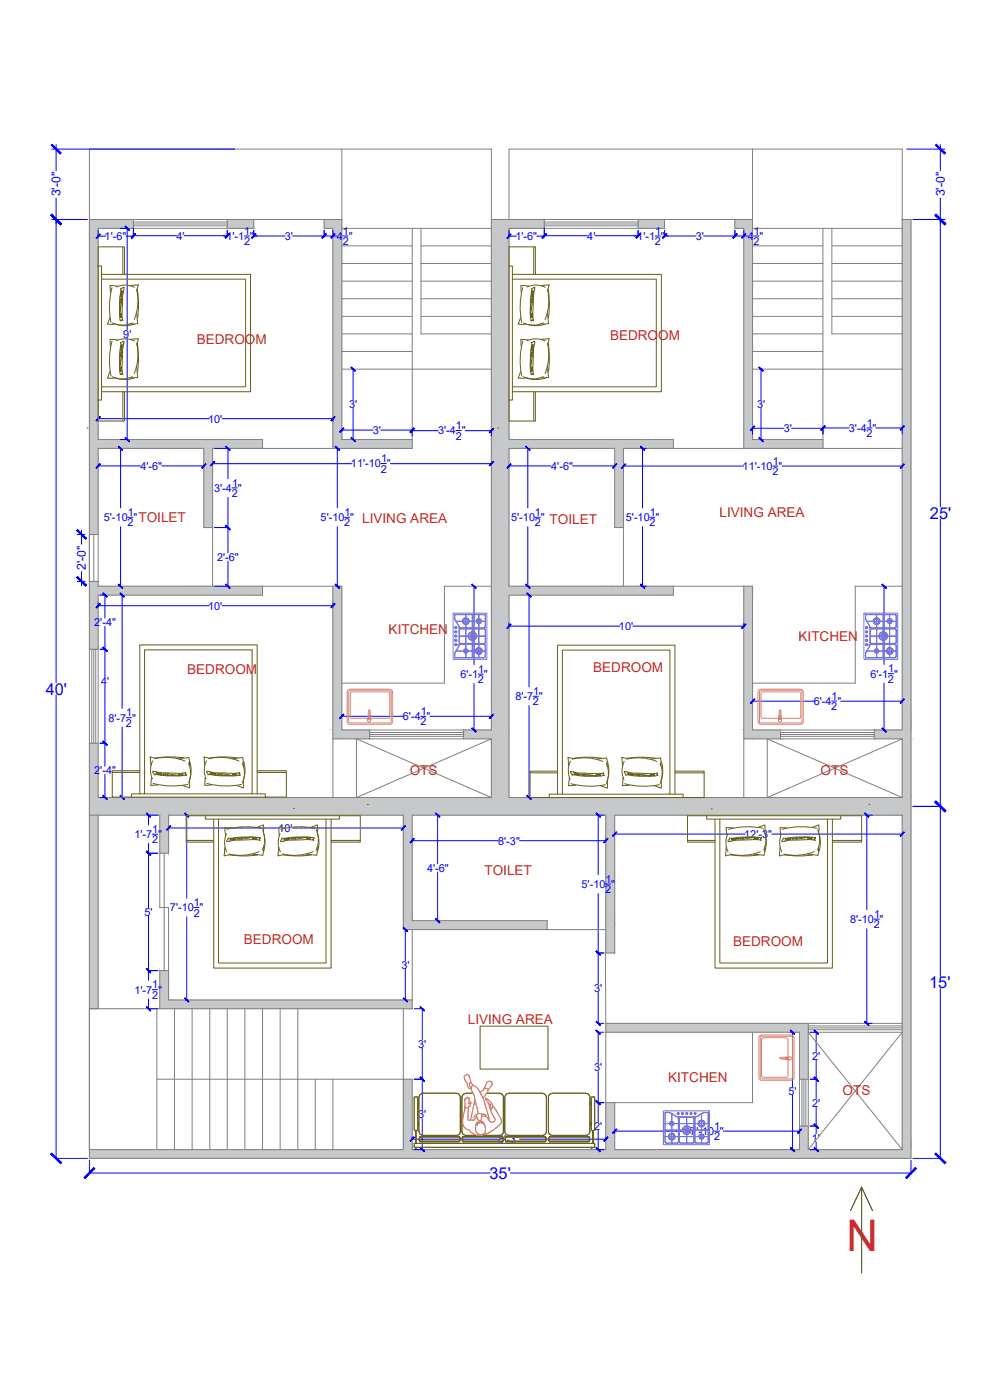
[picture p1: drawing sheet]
<svg xmlns="http://www.w3.org/2000/svg" width="297mm" height="420mm" viewBox="0 0 297 420" stroke-linecap="round" stroke-linejoin="round" font-family="sans-serif">
<defs><g id="words">
<text font-size="13.1" fill="#cd2027" x="254" y="375.4">N</text>
<g font-size="4.9" fill="#00f">
<text x="279" y="155.7">25'</text>
<text x="13.7" y="208.5">40'</text>
<text x="278.8" y="296.5">15'</text>
<text x="146.9" y="353.8">35'</text>
</g>
<g font-size="4.1" fill="#cd2027">
<text x="59" y="103.1">BEDROOM</text>
<text x="183" y="102.2">BEDROOM</text>
<text x="215.9" y="155">LIVING AREA</text>
<text x="41.6" y="156.8">TOILET</text>
<text x="108.7" y="157">LIVING AREA</text>
<text x="164.9" y="157.4">TOILET</text>
<text x="116.6" y="190.3">KITCHEN</text>
<text x="239.6" y="192.4">KITCHEN</text>
<text x="56.2" y="202.3">BEDROOM</text>
<text x="178" y="201.7">BEDROOM</text>
<text x="122.9" y="232.5">OTS</text>
<text x="246.2" y="232.5">OTS</text>
<text x="145.4" y="262.6">TOILET</text>
<text x="73.2" y="283.3">BEDROOM</text>
<text x="219.9" y="283.8">BEDROOM</text>
<text x="140.4" y="307.4">LIVING AREA</text>
<text x="200.5" y="324.8">KITCHEN</text>
<text x="252.8" y="328.8">OTS</text>
</g>
<g font-size="3.7" fill="#00f">
<text x="18.1" y="59" transform="rotate(-90 18.1 59)">3'-0&quot;</text>
<text x="283.4" y="59" transform="rotate(-90 283.4 59)">3'-0&quot;</text>
<text x="25.8" y="171.1" transform="rotate(-90 25.8 171.1)">2'-0&quot;</text>
</g>
<g font-size="3.3" fill="#00f">
<text x="52.9" y="71.9">4'</text>
<text x="67.9" y="72">1'-1 &quot;</text>
<text x="73.3" y="70.4">1</text>
<text x="85.5" y="72">3'</text>
<text x="101.1" y="72">4</text>
<text x="102.9" y="70.4">1</text>
<text x="104.6" y="72">&quot;</text>
<text x="176.2" y="71.9">4'</text>
<text x="191.2" y="72">1'-1 &quot;</text>
<text x="196.5" y="70.4">1</text>
<text x="208.7" y="72">3'</text>
<text x="224.4" y="72">4</text>
<text x="226.2" y="70.4">1</text>
<text x="227.9" y="72">&quot;</text>
<text x="31.4" y="72.1">1'-6&quot;</text>
<text x="73.2" y="73.6">2</text>
<text x="102.8" y="73.6">2</text>
<text x="154.6" y="72.1">1'-6&quot;</text>
<text x="196.5" y="73.6">2</text>
<text x="226.1" y="73.6">2</text>
<text x="37" y="101.4">9'</text>
<text x="104.8" y="122.5">3'</text>
<text x="227.1" y="122.5">3'</text>
<text x="62.4" y="126.8">10'</text>
<text x="111.9" y="130.2">3'</text>
<text x="131.4" y="130.4">3'-4 &quot;</text>
<text x="136.7" y="132">2</text>
<text x="136.8" y="128.8">1</text>
<text x="235.1" y="129.7">3'</text>
<text x="254.7" y="129.6">3'-4 &quot;</text>
<text x="260" y="131.2">2</text>
<text x="260.1" y="128">1</text>
<text x="42.1" y="141">4'-6&quot;</text>
<text x="105.3" y="140.3">11'-10 &quot;</text>
<text x="114.2" y="141.9">2</text>
<text x="114.3" y="138.7">1</text>
<text x="165.4" y="141">4'-6&quot;</text>
<text x="222.8" y="141.1">11'-10 &quot;</text>
<text x="231.8" y="142.6">2</text>
<text x="231.8" y="139.5">1</text>
<text x="64.2" y="147.6">3'-4 &quot;</text>
<text x="69.5" y="149.2">2</text>
<text x="69.6" y="146.1">1</text>
<text x="38.3" y="154.9">1</text>
<text x="103.4" y="154.9">1</text>
<text x="160.5" y="154.9">1</text>
<text x="194.9" y="154.9">1</text>
<text x="31.1" y="156.4">5'-10 &quot;</text>
<text x="38.3" y="158">2</text>
<text x="96.2" y="156.4">5'-10 &quot;</text>
<text x="103.3" y="158">2</text>
<text x="153.4" y="156.4">5'-10 &quot;</text>
<text x="160.4" y="158">2</text>
<text x="187.8" y="156.4">5'-10 &quot;</text>
<text x="194.8" y="158">2</text>
<text x="65.1" y="168.3">2'-6&quot;</text>
<text x="62.4" y="182.9">10'</text>
<text x="28.3" y="187.9">2'-4&quot;</text>
<text x="185.7" y="189.1">10'</text>
<text x="138.1" y="203.5">6'-1 &quot;</text>
<text x="143.5" y="201.9">1</text>
<text x="261.1" y="203.4">6'-1 &quot;</text>
<text x="266.5" y="201.8">1</text>
<text x="30.3" y="205.6">4'</text>
<text x="143.4" y="205">2</text>
<text x="160" y="208.5">1</text>
<text x="266.4" y="204.9">2</text>
<text x="37.9" y="215">1</text>
<text x="126.2" y="214.6">1</text>
<text x="154.6" y="210.1">8'-7 &quot;</text>
<text x="159.9" y="211.7">2</text>
<text x="244.2" y="211.6">6'-4 &quot;</text>
<text x="249.4" y="213.1">2</text>
<text x="249.5" y="210">1</text>
<text x="32.5" y="216.6">8'-7 &quot;</text>
<text x="37.8" y="218.1">2</text>
<text x="120.9" y="216.2">6'-4 &quot;</text>
<text x="126.1" y="217.7">2</text>
<text x="28.3" y="232.4">2'-4&quot;</text>
<text x="40.3" y="251.5">1'-7 &quot;</text>
<text x="45.7" y="250">1</text>
<text x="83.6" y="249.6">10'</text>
<text x="223.3" y="251.5">12'-3&quot;</text>
<text x="45.6" y="253.1">2</text>
<text x="149.5" y="253.4">8'-3&quot;</text>
<text x="128.1" y="261.6">4'-6&quot;</text>
<text x="174.5" y="266.5">5'-10</text>
<text x="181.6" y="268.1">2</text>
<text x="181.6" y="264.9">1</text>
<text x="183.4" y="266.5">&quot;</text>
<text x="43.3" y="274.8">5'</text>
<text x="51" y="273.5">7'-10 &quot;</text>
<text x="58.1" y="275.1">2</text>
<text x="58.2" y="271.9">1</text>
<text x="262.2" y="275.5">1</text>
<text x="255" y="277">8'-10 &quot;</text>
<text x="262.2" y="278.6">2</text>
<text x="120.4" y="290.7">3'</text>
<text x="40.3" y="298.2">1'-7 &quot;</text>
<text x="45.6" y="299.8">2</text>
<text x="45.7" y="296.6">1</text>
<text x="178.3" y="297.7">3'</text>
<text x="125.5" y="314.5">3'</text>
<text x="178.3" y="321.5">3'</text>
<text x="243.7" y="318">2'</text>
<text x="236.6" y="328.5">5'</text>
<text x="125.5" y="335.6">3'</text>
<text x="243.7" y="332.1">2'</text>
<text x="178.3" y="339.1">2'</text>
<text x="207.1" y="340.6">7'-10 &quot;</text>
<text x="214.3" y="339">1</text>
<text x="149.5" y="343">8'-3&quot;</text>
<text x="214.2" y="342.2">2</text>
<text x="243.6" y="342.6">1'</text>
</g>
</g></defs>
<!-- layer: HACTH -->
<g fill="#c7c8ca" stroke="#c7c8ca" stroke-width=".3">
<path d="M270.7 65.9l2.6 2.6v-2.6zM270.7 65.9l2.6 2.6h-2.6z"/>
<path d="M220.5 65.9l5.3 2.6v-2.6zM220.5 65.9l5.3 2.6h-5.3z"/>
<path d="M191.5 65.9l7.9 2.6v-2.6zM191.5 65.9l7.9 2.6h-7.9z"/>
<path d="M147.4 65.9l15.9 2.6v-2.6zM147.4 65.9l15.9 2.6h-15.9z"/>
<path d="M97.3 65.9l5.3 2.6v-2.6zM97.3 65.9l5.3 2.6h-5.3z"/>
<path d="M68.2 65.9l7.9 2.6v-2.6zM68.2 65.9l7.9 2.6h-7.9z"/>
<path d="M26.8 65.9l13.2 2.6v-2.6zM26.8 65.9l13.2 2.6h-13.2z"/>
<path d="M223.2 68.5l2.6 63.4v-63.4zM223.2 68.5l2.6 63.4h-2.6z"/>
<path d="M147.4 68.5l5.3 63.4v-63.4zM147.4 68.5l5.3 63.4h-5.3z"/>
<path d="M99.9 68.5l2.7 63.4v-63.4zM99.9 68.5l2.7 63.4h-2.7z"/>
<path d="M26.8 68.5l2.6 63.4v-63.4zM26.8 68.5l2.6 63.4h-2.6z"/>
<path d="M223.2 131.9l23.7 2.7v-2.7zM223.2 131.9l23.7 2.7h-23.7z"/>
<path d="M147.4 131.9l54.6 2.7v-2.7zM147.4 131.9l54.6 2.7h-54.6z"/>
<path d="M99.9 131.9l23.8 2.7v-2.7zM99.9 131.9l23.8 2.7h-23.8z"/>
<path d="M26.8 131.9l52 2.7v-2.7zM26.8 131.9l52 2.7h-52z"/>
<path d="M184.4 134.6l2.7 23.7v-23.7zM184.4 134.6l2.7 23.7h-2.7z"/>
<path d="M61.2 134.6l2.6 23.7v-23.7zM61.2 134.6l2.6 23.7h-2.6z"/>
<path d="M26.8 134.6l2.6 25.8v-25.8zM26.8 134.6l2.6 25.8h-2.6z"/>
<path d="M147.4 134.6l5.3 41.3v-41.3zM147.4 134.6l5.3 41.3h-5.3z"/>
<path d="M26.8 174.5l2.6 1.4v-1.4zM26.8 174.5l2.6 1.4h-2.6z"/>
<path d="M223.2 175.9l2.6 2.7v-2.7zM223.2 175.9l2.6 2.7h-2.6z"/>
<path d="M147.4 175.9l54.6 2.7v-2.7zM147.4 175.9l54.6 2.7h-54.6z"/>
<path d="M99.9 175.9l2.7 2.7v-2.7zM99.9 175.9l2.7 2.7h-2.7z"/>
<path d="M26.8 175.9l52 2.7v-2.7zM26.8 175.9l52 2.7h-52z"/>
<path d="M26.8 178.6l2.6 16.3v-16.3zM26.8 178.6l2.6 16.3h-2.6z"/>
<path d="M270.7 68.5l2.6 150.6v-150.6zM270.7 68.5l2.6 150.6h-2.6z"/>
<path d="M223.2 178.6l2.6 40.5v-40.5zM223.2 178.6l2.6 40.5h-2.6z"/>
<path d="M147.4 178.6l5.3 40.5v-40.5zM147.4 178.6l5.3 40.5h-5.3z"/>
<path d="M99.9 178.6l2.7 40.5v-40.5zM99.9 178.6l2.7 40.5h-2.7z"/>
<path d="M262.3 219.1l11 2.6v-2.6zM262.3 219.1l11 2.6h-11z"/>
<path d="M223.2 219.1l11 2.6v-2.6zM223.2 219.1l11 2.6h-11z"/>
<path d="M139.1 219.1l13.6 2.6v-2.6zM139.1 219.1l13.6 2.6h-13.6z"/>
<path d="M99.9 219.1l11 2.6v-2.6zM99.9 219.1l11 2.6h-11z"/>
<path d="M270.7 221.7l2.6 17.7v-17.7zM270.7 221.7l2.6 17.7h-2.6z"/>
<path d="M147.4 221.7l5.3 17.7v-17.7zM147.4 221.7l5.3 17.7h-5.3z"/>
<path d="M26.8 223.1l2.6 16.3v-16.3zM26.8 223.1l2.6 16.3h-2.6z"/>
<path d="M26.8 239.4l246.5 5.2v-5.2zM26.8 239.4l246.5 5.2h-246.5z"/>
<path d="M47.9 244.6l2.7 11.5v-11.5zM47.9 244.6l2.7 11.5h-2.7z"/>
<path d="M181.8 244.6l2.6 30v-30zM181.8 244.6l2.6 30h-2.6z"/>
<path d="M121 244.6l2.7 31.7v-31.7zM121 244.6l2.7 31.7h-2.7z"/>
<path d="M181.8 274.6l2.6 2.6v-2.6zM181.8 274.6l2.6 2.6h-2.6z"/>
<path d="M121 276.3l43.2 2.7v-2.7zM121 276.3l43.2 2.7h-43.2z"/>
<path d="M181.8 277.2l2.6 8.8v-8.8zM181.8 277.2l2.6 8.8h-2.6z"/>
<path d="M47.9 291.3l2.7 8.8v-8.8zM47.9 291.3l2.7 8.8h-2.7z"/>
<path d="M47.9 300.1l75.8 2.6v-2.6zM47.9 300.1l75.8 2.6h-75.8z"/>
<path d="M26.8 244.6l2.6 58.1v-58.1zM26.8 244.6l2.6 58.1h-2.6z"/>
<path d="M181.8 307.1l60.7 2.7v-2.7zM181.8 307.1l60.7 2.7h-60.7z"/>
<path d="M239.9 309.8l2.6 14.1v-14.1zM239.9 309.8l2.6 14.1h-2.6z"/>
<path d="M270.7 244.6l2.6 100.4v-100.4zM270.7 244.6l2.6 100.4h-2.6z"/>
<path d="M239.9 337.9l2.6 7.1v-7.1zM239.9 337.9l2.6 7.1h-2.6z"/>
<path d="M181.8 330.9l2.6 14.1v-14.1zM181.8 330.9l2.6 14.1h-2.6z"/>
<path d="M121 323.9l2.7 21.1v-21.1zM121 323.9l2.7 21.1h-2.7z"/>
<path d="M26.8 345l246.5 2.6v-2.6zM26.8 345l246.5 2.6h-246.5z"/>
</g>
<!-- layer: 0 -->
<g fill="none" stroke="#808080" stroke-width=".3">
<path d="M102.6 44.7v87.2h21.1M225.8 44.7v87.2h21.1M26.8 65.9v-21.2h120.6v174.4h-44.8v-43.2h-73.2v-41.3h31.8v23.7h2.6M26.8 65.9h75.8M26.8 65.9v281.7h246.5v-281.7h-2.6M40 65.9v2.6M40 67.2h28.2M40 67.8h28.2M40 66.6h28.2M68.2 65.9v2.6M76.1 65.9v2.6h-46.7v63.4h49.4v2.7M97.3 65.9v2.6h2.6v66.1"/>
<path d="M102.6 68.5h44.8M102.6 73.8h21.1M102.6 79.1h21.1M123.7 68.5v42.3h-21.1M126.3 73.8h21.1M126.3 68.5v31.7h21.1M126.3 79.1h21.1M147.4 65.9h78.4M152.7 65.9v-21.2h118v174.4h-44.9v-43.2h-73.1v-41.3h31.7v23.7h2.7M163.3 67.2h28.2M163.3 67.8h28.2M163.3 66.6h28.2"/>
<path d="M163.3 65.9v2.6M191.5 65.9v2.6M199.4 65.9v2.6h-46.7v63.4h49.3v2.7M220.5 65.9v2.6h2.7v66.1M225.8 68.5h44.9M225.8 73.8h21.1M225.8 79.1h21.1M246.9 68.5v42.3h-21.1M249.6 73.8h21.1M249.6 68.5v31.7h21.1M249.6 79.1h21.1M102.6 95h21.1"/>
<path d="M102.6 89.7h21.1M102.6 84.4h21.1M126.3 95h21.1M126.3 89.7h21.1M126.3 84.4h21.1M225.8 95h21.1M225.8 89.7h21.1M225.8 84.4h21.1M249.6 95h21.1M249.6 89.7h21.1M249.6 84.4h21.1M102.6 105.5h21.1"/>
<path d="M102.6 100.2h21.1M147.4 110.8h-23.7v23.8h-59.9v41.3M225.8 105.5h21.1M225.8 100.2h21.1M270.7 110.8h-23.8v23.8M270.7 134.6h-83.6v41.3M26.8 174.5h2.6M26.8 160.4h2.6M28.1 160.4v14.1M78.8 175.9v2.7h-49.4v60.8h118M99.9 175.9v45.8M147.4 175.9h-14.1v29.1h-30.7"/>
<path d="M202 175.9v2.7h-49.3v60.8h118M223.2 175.9v45.8M270.7 175.9h-14.1v29.1h-30.8M26.8 194.9h2.6M27.5 194.9v28.2M28.1 194.9v28.2M28.7 194.9v28.2M110.9 219.1v2.6M110.9 219.8h28.2M139.1 219.1v2.6M234.2 219.8h28.1M234.2 219.1v2.6"/>
<path d="M262.3 219.1v2.6M26.8 223.1h2.6M110.9 220.4h28.2M110.9 221h28.2M147.4 221.7h-47.5v17.7M147.4 221.7l-40.4 17.7v-17.7l40.4 17.7M147.4 221.7v17.7M234.2 220.4h28.1M234.2 221h28.1M270.7 221.7h-47.5v17.7M270.7 221.7v17.7M270.7 221.7l-40.5 17.7v-17.7l40.5 17.7"/>
<path d="M26.8 244.6h21.1v27.8h2.7v27.7h73.1M29.4 244.6v58.1M47.9 256.1h2.7v-11.5h70.4v34.4h60.8M49.3 256.1v35.2M123.7 279v23.7h-96.9M164.2 279v-2.7h-40.5v-31.7h58.1v41.4h2.6v-41.4h86.3v100.4M50.6 291.3h-2.7v11.4M181.6 286l.2 21.1M47.1 302.7v21.2h52.8M52.4 302.7v42.3M57.6 302.7v42.3M62.9 302.7v42.3"/>
<path d="M68.2 302.7v42.3M73.5 302.7v42.3M78.8 302.7v42.3M84.1 302.7v42.3M89.4 302.7v42.3M121 302.7v21.2h-21.1M181.8 307.1v37.9h-58.1v-21.1h-2.7v21.1h-94.2M181.8 309.8h58.1v35.2h-55.5v-14.1M181.8 307.1h88.9M225.8 309.8v21.1h-44M242.5 307.1v37.9M242.5 308.5h28.2"/>
<path d="M242.5 309h28.2M242.5 307.9h28.2M47.1 323.9v21.1M94.6 323.9v21.1M99.9 323.9v21.1M239.9 337.9h2.6M239.9 323.9h2.6M240.6 323.9v14M241.2 323.9v14M241.8 323.9v14M242.5 345h28.2M242.5 345l28.2-35.2h-28.2l28.2 35.2"/>
</g>
<!-- layer: S-DIM -->
<g fill="none" stroke="#00f" stroke-width=".3">
<path d="M15.5 44.7h54.9M16.8 43.4v7.8M16.8 59.4v145.5M272 44.7h11.5M282.1 43.4v7.8M282.1 59.4v92.7M15.5 65.9h10.7M29.4 69.1v2.1M29.4 70.9h2.3M36.1 68.5h2.4M37.8 70.9h2.2M38.2 68.5v30.5"/>
<path d="M40 70.7h12.9M40 68.4v2.8M55.3 70.7h12.9M67 70.8h1.2M68.2 69.1v2M73.3 70.8h1.6M76.1 70.8h9.4M76.1 69.1v2M87.8 70.8h13.3M97.3 69.1v2M99.9 69.1v2M102.9 70.8h1.6"/>
<path d="M152.7 69.1v2.1M152.7 70.9h2.2M161.1 70.9h2.2M163.3 68.4v2.8M163.3 70.7h12.9M178.5 70.7h13M190.3 70.8h1.2M191.5 69.1v2M196.6 70.8h1.5M199.4 69.1v2M199.4 70.8h9.4M211.1 70.8h13.3"/>
<path d="M220.5 69.1v2M223.2 69.1v2M226.2 70.8h1.5M273.9 65.9h9.6M38.2 101.5v30.4M105.6 110.8h.1M105.9 110.8v9.3M228 110.8h.8M228.3 110.8v9.3M29.4 125.4v1M29.4 139.8h12.7M29.4 125.6h33.4"/>
<path d="M36.1 131.9h2.4M36.2 134.6v17.8M48.5 139.8h12.7M63.8 138.9v.1M63.8 139.1h41.8M64.4 134.6h4.3M66.6 125.6h33.3M68.4 134.6v9M99.9 125.4v1M101.2 134.6v17.8M101.5 134.6h.3M102.6 129.4v.1"/>
<path d="M102.6 129.1h9.4M105.6 131.9h.1M105.9 122.6v9.3M114.2 129.1h9.5M114.3 139.1h1.6M117.1 139.1h30.3M123.7 128.9v2M123.7 129.2h7.8M136.8 129.2h1.6M139.6 129.2h7.8M147.4 128.9v2M147.4 138.9v.1"/>
<path d="M152.7 139.8h12.6M158.4 134.6v17.8M158.7 134.6h.1M171.8 139.8h12.6M187.1 139.7v.5M187.1 139.9h36M192.5 134.6h1.5M192.8 134.6v17.8M225.8 128.2v2.1M225.8 128.5h9.4M228 131.9h.8M228.3 122.6v9.3"/>
<path d="M231.8 139.9h1.6M234.6 139.9h36.1M237.5 128.5h9.4M246.9 128.1v2.2M246.9 128.4h7.9M260.1 128.4h1.5M262.8 128.4h7.9M270.7 128.1v2M270.7 139.7v.5M24.5 159.1v4.2M36.2 158.1v17.8M38.3 155.2h1.6"/>
<path d="M64.4 158.3h4.3M68.4 149.3v16.6M69.6 146.4h1.6M101.2 158.1v17.8M103.4 155.2h1.5M158.4 158.1v17.8M160.5 155.2h1.6M192.8 158.1v17.8M195 155.2h1.5M282.1 155.8v137.2M23.1 174.5h2.4M23.1 160.4h2.4"/>
<path d="M24.5 171.5v4.3M30 178.6h1.8M31.5 178.6v6.9M36.6 178.6v34M64.4 175.9h4.3M68.4 168.4v7.5M101.5 175.9h.3M142.2 175.9v23.6M142.4 175.9h.1M158.7 175.9h.1M158.7 178.6v27.6M192.5 175.9h1.5"/>
<path d="M265.2 175.9v23.5M265.5 175.9h.1M29.4 180.9v1.2M29.4 181.8h33.4M30 194.9h1.8M31.5 188v15.2M66.6 181.8h33.3M99.9 180.9v1.2M152.7 187.1v1.1M152.7 187.9h33.3M189.9 187.9h33.3M223.2 187.1v1.1"/>
<path d="M16.8 208.6v139M31.5 205.7v24.3M36.6 218.2v21.2M37.9 215.4h1.5M102.6 214.6v.1M102.6 215h18.4M126.3 215h1.5M129 215h18.4M142.2 205.1v14M142.4 219.1h.1M143.5 202.3h1.5M147.4 214.6v.1"/>
<path d="M158.7 211.8v27.6M160 209h1.5M225.8 210.1h.1M225.8 210.4h18.4M249.5 210.4h1.6M252.3 210.4h18.4M265.2 205v14.1M265.5 219.1h.1M266.5 202.2h1.6M270.7 210.1h.1M30 223.1h1.8M30 239.4h1.8"/>
<path d="M31.5 232.4v7M44.3 244.6h3.1M44.3 256.1h3.1M44.6 244.6v3M44.6 253.2v19.3M45.7 250.4h1.6M50.6 248.2v.3h33.3M55.6 244.6h.7M56 244.6v24.9M121 248.2v.3h-33.3M123.7 251.8v.8M123.7 252.3h25.8"/>
<path d="M131.3 244.6v14.6M131.6 244.6h.1M155.9 252.3h25.9M179.2 244.6h2M179.5 244.6v17.9M181.8 251.8v.8M184.4 250.3h39.2M231.5 250.3h39.2M259.8 244.6h1.9M260.1 244.6v28.5M273.9 242h8.5M44.6 274.9v19.3"/>
<path d="M56 275.2v24.9M58.2 272.3h1.6M121.9 279h-.3v9.3M131.3 261.7v14.6M131.6 276.3h.1M179.5 268.1v27.2M181.7 265.3h1.5M260.1 278.7v28.4M262.2 275.8h1.6M44.3 291.3h3.1M44.6 299.8v2.9M45.7 297h1.6"/>
<path d="M121.6 290.8v9.3h.3M179.2 286h2M179.5 297.8v9.3M282.1 296.7v50.9M44.3 302.7h3.1M55.6 300.1h.7M124.3 302.7h2.7M126.7 302.7v9.3M126.7 314.6v18.6M179.2 307.1h2M179.2 309.8h2M179.5 309.8v9.3"/>
<path d="M237.3 309.8h.2M237.8 309.8v16.3M243.1 309.8h2.1M244.9 309.8v5.8M244.9 318.1v11.6M259.8 307.1h1.9M124.3 323.9h2.7M126.7 335.7v9.3M179.2 330.9h2M179.5 321.6v15.1M179.5 339.2v5.8M184.4 339.2v.9"/>
<path d="M184.4 339.5h22.8M214.3 339.5h1.6M217.1 339.5h22.8M237.8 328.6v16.4M239.9 339.2v.9M243.1 337.9h2.1M243.1 323.9h2.1M244.9 332.1v8.1M16.5 347.6h9.7M26.8 348.2v4.1M26.8 352h120.3M123.7 341.3v.3"/>
<path d="M123.7 341.9h25.8M124.3 345h2.7M153.1 352h120.2M155.9 341.9h25.9M179.2 345h2M181.8 341.3v.3M237.3 345h.2M243.1 345h2.1M244.9 342.7v2.3M273.3 348.2v4.1M273.9 347.6h8.5"/>
</g>
<!-- layer: 0 -->
<g fill="#00f" stroke="#00f" stroke-width=".3">
<path d="M15.5 346l-.3 .3 3.3 2.7zM15.2 346.3l3.3 2.7-.4 .3z"/>
<path d="M15.2 64.6l2.9 2.9 .4-.3zM15.2 64.6l.3-.3 3 2.9z"/>
<path d="M280.5 240.7l2.9 2.9 .4-.3zM280.5 240.7l.3-.3 3 2.9z"/>
<path d="M280.8 346l-.3 .3 3.3 2.7zM280.5 346.3l3.3 2.7-.4 .3z"/>
<path d="M28.1 350.4l-2.6 3.3 2.9-3zM28.1 350.4l-2.6 3.3-.3-.3z"/>
<path d="M271.7 353.4l.3 .3 2.6-3.3zM274.6 350.4l.4 .3-3 3z"/>
<path d="M184.9 249.7l-1 1.3 1.2-1.2zM183.8 250.8l1.1-1.1-1 1.3z"/>
<path d="M270.1 250.8l.1 .2 1-1.3zM271.2 249.7l.1 .1-1.1 1.2z"/>
<path d="M99.3 182.3l.1 .1 1-1.3zM100.4 181.1l-1 1.3z"/>
<path d="M30 181.1l-1.1 1.3 1.2-1.1zM28.8 182.3l1.2-1.2-1.1 1.3z"/>
<path d="M30 139.2l-1.1 1.3 1.2-1.2zM28.8 140.4l1.2-1.2-1.1 1.3z"/>
<path d="M61.7 139.2l-1.2 1.2 .1 .1zM61.7 139.2l.1 .1-1.2 1.2z"/>
<path d="M35.5 134l1.2 1.2 .1-.1zM35.5 134l.1-.1 1.2 1.2z"/>
<path d="M35.5 175.4l1.3 1.1-1.2-1.2zM35.5 175.4l1.3 1.1-.1 .1z"/>
<path d="M36 178.1l1.2 1.1 .1-.1zM36 178.1l.1-.2 1.2 1.2z"/>
<path d="M36.1 238.7l-.1 .1 1.3 1.1zM36 238.8l1.3 1.1-.1 .1z"/>
<path d="M223.7 187.3l-1.1 1.3zM223.7 187.3l.1 .1-1.2 1.2z"/>
<path d="M153.2 187.3l-1 1.3 1.2-1.2zM153.2 187.3l-1 1.3-.1-.1z"/>
<path d="M153.2 139.2l-1 1.3 1.2-1.2zM153.2 139.2l-1 1.3-.1-.1z"/>
<path d="M183.8 140.4l.1 .1 1-1.3zM184.9 139.2l.2 .1-1.2 1.2z"/>
<path d="M158.1 178.1l1.1 1.1 .2-.1zM158.1 178.1l.1-.2 1.2 1.2z"/>
<path d="M158.2 238.7l-.1 .1 1.3 1.1zM158.1 238.8l1.3 1.1-.2 .1z"/>
<path d="M103.1 214.3l-1.1 1.3 1.2-1.1zM103.1 214.3l-1.1 1.3-.1-.1z"/>
<path d="M146.8 215.5l.1 .1 1.1-1.3zM148 214.3l.1 .2-1.2 1.1z"/>
<path d="M141.7 218.4l-.2 .2 1.4 1zM141.5 218.6l1.4 1-.2 .2z"/>
<path d="M141.5 175.4l1.2 1.2 .2-.1zM141.5 175.4l.2-.1 1.2 1.2z"/>
<path d="M51.1 247.8l-1 1.3 1.2-1.2zM51.1 247.8l-1 1.3-.2-.1z"/>
<path d="M120.4 249l.1 .1 1.1-1.3zM121.6 247.8l.1 .1-1.2 1.2z"/>
<path d="M55.4 244.1l1.1 1.2 .2-.1zM55.4 244.1l.1-.1 1.2 1.2z"/>
<path d="M55.5 299.5l-.1 .1 1.3 1zM55.4 299.6l1.3 1-.2 .1z"/>
<path d="M259.4 244.1l1.2 1.2 .1-.1zM259.4 244.1l.1-.1 1.2 1.2z"/>
<path d="M259.5 306.5l-.1 .1 1.3 1.1zM259.4 306.6l1.3 1.1-.1 .1z"/>
<path d="M237.1 309.2l1.2 1.2 .1-.1zM237.1 309.2l.2-.1 1.1 1.2z"/>
<path d="M237.3 344.3l-.2 .2 1.3 1zM237.1 344.5l1.3 1-.1 .2z"/>
<path d="M239.3 340l.1 .1 1-1.3zM240.4 338.8l.1 .2-1.1 1.1z"/>
<path d="M184.9 338.8l-1 1.3 1.2-1.1zM183.8 340l1.1-1.2-1 1.3z"/>
<path d="M130.8 275.7l-.1 .1 1.3 1.1zM130.7 275.8l1.3 1.1-.1 .1z"/>
<path d="M130.7 244.1l1.2 1.2 .1-.1zM130.7 244.1l.1-.1 1.2 1.2z"/>
<path d="M124.2 251.6l-1.1 1.3 1.2-1.1zM124.2 251.6l-1.1 1.3-.1-.1z"/>
<path d="M182.3 251.6l-1.2 1.2 .2 .1zM182.3 251.6l.1 .2-1.1 1.1z"/>
<path d="M226.3 209.8l-1 1.3 1.2-1.2zM226.3 209.8l-1 1.3-.1-.2z"/>
<path d="M271.2 209.8l-1.1 1.1 .1 .2zM271.2 209.8l.1 .1-1.1 1.2z"/>
<path d="M264.7 218.4l-.1 .2 1.3 1zM264.6 218.6l1.3 1-.1 .2z"/>
<path d="M264.6 175.4l1.2 1.2 .1-.1zM264.6 175.4l.1-.1 1.2 1.2z"/>
<path d="M37.5 68l1.2 1.2 .1-.2zM37.5 68l.2-.1 1.1 1.1z"/>
<path d="M37.5 131.4l1.3 1.1-1.1-1.2zM37.5 131.4l1.3 1.1-.1 .1z"/>
<path d="M99.3 126.2l.1 .1 1-1.3zM100.4 125l-1 1.3z"/>
<path d="M30 125l-1.1 1.3 1.2-1.2zM30 125l-1.1 1.3-.1-.1z"/>
<path d="M280.8 240.4l-.3 .3 3.3 2.6zM280.5 240.7l3.3 2.6-.4 .3z"/>
<path d="M280.5 64.6l2.9 2.9 .4-.3zM280.5 64.6l.3-.3 3 2.9z"/>
<path d="M15.6 64.4l-.2 .3 2.9 2.4zM15.4 64.7l2.9 2.4-.3 .3z"/>
<path d="M15.4 43.6l2.6 2.6 .3-.3zM15.4 43.6l.2-.3 2.7 2.6z"/>
<path d="M280.7 43.6l2.6 2.6 .3-.3zM280.7 43.6l.3-.3 2.6 2.6z"/>
<path d="M281 64.4l-.3 .3 2.9 2.4zM280.7 64.7l2.9 2.4-.3 .3z"/>
<path d="M244.2 337.4l1.2 1.2 .2-.1zM244.2 337.4l.2-.1 1.2 1.2z"/>
<path d="M244.4 344.3l-.2 .2 1.4 1zM244.2 344.5l1.4 1-.2 .2z"/>
<path d="M244.4 337.3l-.2 .1 1.4 1.1zM244.2 337.4l1.4 1.1-.2 .1z"/>
<path d="M244.2 323.3l1.2 1.2 .2-.1zM244.2 323.3l.2-.1 1.2 1.2z"/>
<path d="M244.4 323.2l-.2 .1 1.4 1.1zM244.2 323.3l1.4 1.1-.2 .1z"/>
<path d="M244.2 309.2l1.2 1.2 .2-.1zM244.2 309.2l.2-.1 1.2 1.2z"/>
<path d="M178.9 344.3l-.1 .2 1.3 1zM178.8 344.5l1.3 1-.1 .2z"/>
<path d="M178.8 330.4l1.2 1.2 .1-.2zM178.8 330.4l.1-.1 1.2 1.1z"/>
<path d="M178.9 330.3l-.1 .1 1.3 1zM178.8 330.4l1.3 1-.1 .2z"/>
<path d="M178.8 309.2l1.2 1.2 .1-.1zM178.8 309.2l.1-.1 1.2 1.2z"/>
<path d="M124.2 341.2l-1.1 1.3 1.2-1.2zM124.2 341.2l-1.1 1.3-.1-.1z"/>
<path d="M181.1 342.4l.2 .1 1-1.3zM182.3 341.2l.1 .1-1.1 1.2z"/>
<path d="M126.1 323.3l1.1 1.2 .2-.1zM126.2 323.2l1.2 1.2-1.3-1.1z"/>
<path d="M126.2 344.3l-.1 .2 1.3 1zM126.1 344.5l1.3 1-.2 .2z"/>
<path d="M126.2 323.2l-.1 .1 1.3 1.1zM126.1 323.3l1.3 1.1-.2 .1z"/>
<path d="M126.1 302.2l1.1 1.2 .2-.1zM126.1 302.2l.1-.1 1.2 1.2z"/>
<path d="M121 278.4l1.2 1.2 .1-.1zM121 278.4l.1-.1 1.2 1.2z"/>
<path d="M121.1 299.5l-.1 .1 1.3 1zM121 299.6l1.3 1-.1 .1z"/>
<path d="M179 306.5l-.2 .1 1.4 1.1zM178.8 306.6l1.4 1.1-.2 .1z"/>
<path d="M178.8 285.5l1.4 1.1zM178.8 285.5l.2-.1 1.2 1.2z"/>
<path d="M179 285.4l-.2 .1 1.4 1.1zM178.8 285.5l1.4 1.1z"/>
<path d="M178.8 244.1l1.2 1.2 .2-.1zM178.8 244.1l.2-.1 1.2 1.2z"/>
<path d="M43.9 244.1l1.2 1.2 .1-.1zM43.9 244.1l.2-.1 1.1 1.2z"/>
<path d="M44.1 255.4l-.2 .2 1.3 1zM43.9 255.6l1.3 1-.1 .1z"/>
<path d="M43.9 255.6l1.2 1.1 .1-.1zM43.9 255.6l.2-.2 1.1 1.2z"/>
<path d="M44.1 290.7l-.2 .1 1.3 1zM43.9 290.8l1.3 1-.1 .1z"/>
<path d="M43.9 290.8l1.2 1.1 .1-.1zM43.9 290.8l.2-.1 1.1 1.1z"/>
<path d="M44.1 302.1l-.2 .1 1.3 1.1zM43.9 302.2l1.3 1.1-.1 .1z"/>
<path d="M153.2 70.2l-1 1.3 1.2-1.1zM153.2 70.2l-1 1.3-.1-.1z"/>
<path d="M162.6 71.4l.2 .1 1-1.3zM163.8 70.2l.1 .2-1.1 1.1z"/>
<path d="M163.8 70.1l-1 1.3 1.1-1.2zM162.6 71.2l1.2-1.1-1 1.3z"/>
<path d="M190.8 71.2l.2 .2 1-1.3zM192 70.1l-1 1.3z"/>
<path d="M190.8 71.3l.2 .2 1-1.4zM192 70.1l-1 1.4z"/>
<path d="M199.9 70.1l-1 1.4 1.2-1.2zM199.9 70.1l-1 1.4-.2-.2z"/>
<path d="M199.9 70.1l-1 1.4 1.2-1.2zM199.9 70.1l-1 1.4-.2-.2z"/>
<path d="M221.1 70.1l-1.2 1.2 .1 .2zM221.1 70.1l.1 .2-1.2 1.2z"/>
<path d="M221.1 70.1l-1.1 1.4 1.2-1.2zM221.1 70.1l-1.1 1.4-.1-.2z"/>
<path d="M223.7 70.1l-1.1 1.4zM223.7 70.1l.1 .2-1.2 1.2z"/>
<path d="M227.7 131.4l1.3 1.1-1.2-1.2zM227.7 131.4l1.3 1.1-.1 .1z"/>
<path d="M227.7 110.3l1.2 1.1 .1-.1zM227.8 110.2l1.2 1.1-1.3-1z"/>
<path d="M226.3 127.8l-1 1.4 1.2-1.2zM226.3 127.8l-1 1.4-.1-.2z"/>
<path d="M246.3 129l.1 .2 1.1-1.4zM247.5 127.8l.1 .2-1.2 1.2z"/>
<path d="M105.3 131.4l1.3 1.1-1.2-1.2zM105.3 131.4l1.3 1.1-.1 .1z"/>
<path d="M105.3 110.3l1.2 1.1 .1-.1zM105.3 110.3l.1-.1 1.2 1.1z"/>
<path d="M103.1 128.4l-1.1 1.3 1.2-1.1zM101.9 129.6l1.2-1.2-1.1 1.3z"/>
<path d="M123 129.6l.1 .1 1.1-1.3zM124.2 128.4l.1 .2-1.2 1.1z"/>
<path d="M30 70.2l-1.1 1.3 1.2-1.1zM30 70.2l-1.1 1.3-.1-.1z"/>
<path d="M40.5 70.2l-1 1.3zM40.5 70.2l.2 .2-1.2 1.1z"/>
<path d="M40.5 70.1l-1 1.3 1.2-1.2zM40.5 70.1l-1 1.3z"/>
<path d="M67.5 71.2l.2 .2 1-1.3zM68.7 70.1l.2 .1-1.2 1.2z"/>
<path d="M68.7 70.1l-1.2 1.2 .2 .2zM68.7 70.1l.2 .2-1.2 1.2z"/>
<path d="M76.7 70.1l-1.1 1.4 1.2-1.2zM76.7 70.1l-1.1 1.4-.1-.2z"/>
<path d="M76.7 70.1l-1.1 1.4 1.2-1.2zM76.7 70.1l-1.1 1.4-.1-.2z"/>
<path d="M97.8 70.1l-1.2 1.2 .1 .2zM97.8 70.1l.1 .2-1.2 1.2z"/>
<path d="M97.8 70.1l-1.1 1.4 1.2-1.2zM97.8 70.1l-1.1 1.4-.1-.2z"/>
<path d="M99.3 71.3l.1 .2 1-1.4zM100.4 70.1l-1 1.4z"/>
<path d="M67.8 157.7l-.1 .1 1.3 1.1zM67.7 157.8l1.3 1.1-.1 .1z"/>
<path d="M67.7 134l1.2 1.2 .1-.1zM67.7 134l.1-.1 1.2 1.2z"/>
<path d="M67.7 157.8l1.2 1.2 .1-.1zM67.7 157.8l.1-.1 1.2 1.2z"/>
<path d="M67.7 175.4l1.3 1.1-1.2-1.2zM67.7 175.4l1.3 1.1-.1 .1z"/>
<path d="M64.3 138.5l-1 1.3 1.2-1.2zM64.3 138.5l-1 1.3-.2-.1z"/>
<path d="M146.8 139.7l.1 .1 1.1-1.3zM148 138.5l.1 .1-1.2 1.2z"/>
<path d="M100.6 134l1.2 1.2 .1-.1zM100.6 134l.1-.1 1.2 1.2z"/>
<path d="M100.7 175.3l-.1 .1 1.3 1.1zM100.6 175.4l1.3 1.1-.1 .1z"/>
<path d="M30.8 194.4l1.2 1.1 .2-.1zM30.8 194.4l.2-.2 1.2 1.2z"/>
<path d="M31 222.4l-.2 .1 1.4 1.1zM30.8 222.5l1.4 1.1-.2 .1z"/>
<path d="M30.8 178.1l1.2 1.1 .2-.1zM30.8 178.1l.2-.2 1.2 1.2z"/>
<path d="M31 194.2l-.2 .2 1.4 1zM30.8 194.4l1.4 1-.2 .1z"/>
<path d="M30.8 222.5l1.2 1.2 .2-.1zM30.8 222.5l.2-.1 1.2 1.2z"/>
<path d="M31 238.7l-.2 .1 1.4 1.1zM30.8 238.8l1.4 1.1-.2 .1z"/>
<path d="M124.2 128.6l-1.1 1.3 1.2-1.2zM124.2 128.6l-1.1 1.3-.1-.1z"/>
<path d="M146.8 129.8l.1 .1 1.1-1.3zM148 128.6l.1 .1-1.2 1.2z"/>
<path d="M247.5 127.8l-1.1 1.3 1.2-1.2zM247.5 127.8l-1.2 1.2z"/>
<path d="M271.2 127.8l-1.1 1.2 .1 .1zM271.2 127.8l.1 .1-1.1 1.2z"/>
<path d="M23.3 173l-.3 .3 2.9 2.3zM23 173.3l2.9 2.3-.3 .3z"/>
<path d="M23 159.2l2.6 2.6 .3-.2zM23.3 158.9l2.6 2.7-2.9-2.4z"/>
<path d="M157.7 134l1.2 1.2 .1-.1zM157.7 134l.1-.1 1.2 1.2z"/>
<path d="M157.7 175.4l1.3 1.1-1.2-1.2zM157.7 175.4l1.3 1.1-.1 .1z"/>
<path d="M187.6 139.2l-1.1 1.3 1.2-1.1zM186.4 140.4l1.2-1.2-1.1 1.3z"/>
<path d="M271.2 139.2l-1.1 1.2 .1 .1zM271.2 139.2l.1 .2-1.1 1.1z"/>
<path d="M192.1 134l1.2 1.2 .1-.1zM192.1 134l.2-.1 1.1 1.2z"/>
<path d="M192.3 175.3l-.2 .1 1.3 1.1zM192.1 175.4l1.3 1.1-.1 .1z"/>
</g>
<!-- layer: FURNITURE -->
<g fill="none" stroke="#6a6215" stroke-width=".3">
<path d="M29.4 79.8h1.1v40.3h-1.1M36.9 74.1v8.2M152.7 79.8h1v40.3h-1M160.1 74.1v8.2M30.5 83.8h43.2v32.3h-43.2M30.5 82.3h44.7v35.3h-44.7M33 95.4l-.8 1.9 2.4-.1M33.6 86.3a22.8 22.8 0 0 0-.3 10.5M34.6 97.3a8.6 8.6 0 0 0 5.7 0M34.9 86.1a6.3 6.3 0 0 1 5.5 .1M35.3 85.9l-2.3-.2 .1 2M36 90.6h.6l-.7 3.4z"/>
<path d="M36.1 94.1v.3l.1-.3 .2 .3 .1-.4-.1 .5-.4 .1zM36.1 90.7h.3l-.3 .2zM36.1 94.7l-.1 .6M36.1 86.7h.5l.3-.5 .4 .1-.5 3-.2 5.1 .3 1.9-.4-.3-.4 .3 .3-.2-.3 .2-.3-2.1zM36.3 88.1l.4 .1-.2 .8-.5-.1h.4v-.3h-.2l.3-.1-.3-.2zM36.3 89.5l.1-.1 .1 .8-.4 .1zM36.4 94.7l.1 .6h-.5l.4-.3-.3-.3h.3M36.4 87.2l.3 .3v.4h-.3zM36.7 87.5v.3h-.3l.2-.5 .1 .3M37.4 82.3v-8.2h-8v52.3h8v-8.8M39 85.7l2.5-.2-.4 2M39.8 96.9a7.4 7.4 0 0 1-6.1 0"/>
<path d="M41 86.8a14.9 14.9 0 0 1-.7 9.1M41 94l.3 3.1-1.1 .2-1.3-.1M41.3 87.2a29 29 0 0 1 0 8.3M153.7 83.8h43.2v32.3h-43.2M153.7 82.3h44.7v35.3h-44.7M156.2 95.4l-.7 1.9 2.3-.1M156.8 86.3a22.8 22.8 0 0 0-.3 10.5M157.9 97.3a8.6 8.6 0 0 0 5.7 0M158.2 86.1a6.3 6.3 0 0 1 5.4 .1M158.6 85.9l-2.3-.2 .1 2M159.2 90.6h.6l-.6 3.4zM159.3 94.1v.3l.2-.3 .1 .3 .2-.4-.1 .5-.5 .1z"/>
<path d="M159.4 90.7h.3l-.3 .2zM159.4 94.7l-.2 .6M159.4 86.7h.4l.3-.5 .4 .1-.5 3-.1 5.1 .2 1.9-.3-.3-.4 .3 .2-.2-.2 .2-.3-2.1zM159.5 88.1l.5 .1-.2 .8-.6-.1h.5v-.3h-.2l.3-.1-.3-.2zM159.5 89.5l.2-.1 .1 .8-.5 .1zM159.6 94.7l.2 .6h-.6l.5-.3-.3-.3h.3M159.7 87.2l.3 .3v.4h-.4zM160 87.5v.3h-.4l.3-.5 .1 .3M160.6 82.3v-8.2h-7.9v52.3h7.9v-8.8M162.3 85.7l2.5-.2-.4 2M163.1 96.9a7.4 7.4 0 0 1-6.1 0M164.2 86.8a14.9 14.9 0 0 1-.6 9.1"/>
<path d="M164.3 94l.3 3.1-1.1 .2-1.3-.1M164.5 87.2a29 29 0 0 1 0 8.3M33 111.5l-.8 2 2.4-.1a8.6 8.6 0 0 0 5.7 0M33.6 102.4a22.8 22.8 0 0 0-.3 10.5M34.9 102.3a6.3 6.3 0 0 1 5.5 0M35.3 102l-2.3-.1 .1 2M36 106.7h.6l-.7 3.5zM36.1 110.3v.2l.1-.2 .2 .2 .1-.3-.1 .4-.4 .1zM36.1 106.8h.3l-.3 .3zM36.1 111l-.1 .5M36.1 102.8h.5l.3-.4 .4 .1-.5 3-.2 5 .3 1.9-.4-.3-.4 .3 .3-.1-.3 .1-.2-.8v-5.1l.4-3.2zM36.3 104.2l.4 .2-.2 .8-.5-.1 .4-.1v-.2h-.2l.3-.1-.3-.2z"/>
<path d="M36.3 105.6h.1l.1 .7-.4 .2zM36.4 110.8l.1 .6-.5 .1 .4-.4-.3-.1 .3-.1M36.4 103.4l.3 .2v.5h-.3zM36.7 103.6v.4h-.3l.2-.5 .1 .3M36.9 117.6v8.8M39 101.9l2.5-.3-.4 2.1M39.8 113a7.4 7.4 0 0 1-6.1 .1M41 102.9a14.9 14.9 0 0 1-.7 9.2M41 110.2l.3 3-2.4 .2M41.3 103.3a29 29 0 0 1 0 8.3M156.2 111.5l-.7 2 2.3-.1M156.8 102.4a22.8 22.8 0 0 0-.3 10.5"/>
<path d="M157.9 113.4a8.6 8.6 0 0 0 5.7 0M158.2 102.3a6.3 6.3 0 0 1 5.4 0M158.6 102l-2.3-.1 .1 2M159.2 110.4l.2 .1 .1-.2 .1 .2 .2-.3-.1 .4-.5 .1zM159.2 106.7h.6l-.6 3.5zM159.4 106.8h.3l-.3 .3zM159.4 111l-.2 .5M159.4 102.8h.4l.3-.4 .4 .1-.5 3-.1 5 .2 1.9-.3-.3-.4 .3 .2-.1-.2 .1-.3-2zM159.5 104.2l.5 .2-.2 .8-.6-.1 .5-.1v-.2h-.2l.3-.1-.3-.2zM159.5 105.6h.2l.1 .7-.5 .2zM159.6 110.8l.2 .6-.6 .1 .5-.4-.3-.1 .3-.1M159.7 103.4l.3 .2v.5h-.4z"/>
<path d="M160 103.6v.4h-.4l.3-.5 .1 .3M160.1 117.6v8.8M162.3 101.9l2.5-.3-.4 2.1M163.1 113a7.4 7.4 0 0 1-6.1 .1M164.2 102.9a14.9 14.9 0 0 1-.6 9.2M164.3 110.2l.3 3-2.4 .2M164.5 103.3a29 29 0 0 1 0 8.3M26.1 128.5h.1M149.3 128.5h.1M33.7 231.8h8.2M39.4 239.2v-.9h40.2v.9M41.9 231.3h-8.2v7.9h52.2v-7.9h-8.7"/>
<path d="M41.9 238.3v-44.8h35.3v44.8M43.4 238.3v-43.3h32.2v43.3M45.5 233.4l-.3 2.3 2.1-.1M45.8 228.4a6.3 6.3 0 0 0-.1 5.4M45.9 231.4l3 .5 5.1 .2 1.8-.3-.3 .4 .4 .4-.2-.3 .2 .3-2.1 .3-7.5-.4v-.3l-.5-.4zM45.9 235.1a22.8 22.8 0 0 0 10.5 .3M46.4 227.7a14.9 14.9 0 0 1 9.1 .7M47 232h.5v.3h-.7zM47 232h.4v.3l-.5-.3h.3M47.1 227.6l-2.1-.4 .2 2.5M47.7 232l.9 .2-.1 .5v-.4l-.3 .2-.1-.3-.2 .3h-.2zM49 232.3l.7-.1 .2 .5z"/>
<path d="M50.1 232.2l3.5 .5h-3.5zM50.2 232.3l.3 .3h-.2zM53.5 232.2l.5 .1 .2 .4h-.5h.3l-.3-.2 .3-.2zM53.6 227.7l3.1-.4 .2 1.2-.1 1.3M54.3 232.3v.3l.3-.3 .3 .4-.1-.5-.5 .1M54.3 232.6l.6 .1M55.1 227.5a29 29 0 0 0-8.3 0M56.6 228.9a7.4 7.4 0 0 1 0 6.1M56.8 234.1l.1 2.4-2-.7M56.9 228.4a8.6 8.6 0 0 1 0 5.7M61.6 233.4l-.1 2.3 2-.1M61.9 228.4a6.3 6.3 0 0 0 0 5.4"/>
<path d="M62 231.4l3.1 .5 5 .2 1.9-.3-.3 .4 .3 .4-.1-.3 .1 .3-2 .3-7.6-.4v-.3l-.4-.4zM62.1 235.1a22.8 22.8 0 0 0 10.4 .3M62.6 227.7a14.9 14.9 0 0 1 9.1 .7M63.1 232h.6v.3h-.7zM63.1 232h.4v.3l-.4-.3h.3M63.3 227.6l-2.1-.4 .3 2.5M63.9 232l.9 .2-.1 .5-.1-.4-.2 .2-.2-.3-.1 .3h-.4zM65.1 232.3l.8-.1 .1 .5-.9-.2zM66.3 232.2l3.5 .5h-3.6zM66.4 232.3l.2 .3h-.2zM69.8 232.2l.4 .1 .1 .4h-.3l.1-.2h-.3l.3-.2zM69.8 227.7l3-.4 .1 2.5"/>
<path d="M70.5 232.3v.3l.2-.3 .4 .4-.2-.5-.5 .1M70.5 232.6l.6 .1M71.3 227.5a29 29 0 0 0-8.3 0M72.7 228.9a7.4 7.4 0 0 1 0 6.1M73 234.1l.1 2.4-2-.7M73 228.4a8.6 8.6 0 0 1 0 5.7M77.2 231.8h8.7M159 231.9h8.3M164.8 239.4v-1.1h40.2v1.1M167.3 231.4h-8.3v8h52.3v-8h-8.8M167.3 238.3v-44.7h35.2v44.7M168.7 238.3v-43.2h32.3v43.2"/>
<path d="M170.8 233.5l-.2 2.3 2.1-.1M171.2 228.5a6.3 6.3 0 0 0-.1 5.4M171.2 231.5l3.1 .5 5 .2 1.9-.3-.3 .4 .3 .4-.2-.3 .2 .3-2.1 .3-7.5-.3v-.5l-.5-.3zM171.3 235.2a22.8 22.8 0 0 0 10.4 .3M171.7 227.8a14.9 14.9 0 0 1 9.2 .7M172.4 232.1h.5v.3h-.7zM172.4 232.1h.3v.3l-.4-.2 .2-.1M172.4 227.7l-2-.4 .2 2.5M173.1 232.1l.8 .2-.1 .5v-.4l-.2 .2-.2-.3-.1 .3-.3-.1zM174.3 232.4l.8-.1 .1 .4zM175.5 232.2l3.5 .7-3.5-.1zM175.6 232.4l.3 .3h-.3z"/>
<path d="M178.9 232.3l.5 .1 .1 .4-.4-.1h.3l-.3-.1 .2-.2zM179 227.8l3-.3 .2 1.1-.1 1.3M179.7 232.4v.3l.2-.3 .3 .4v-.5l-.6 .1M179.7 232.7l.5 .1M180.5 227.5a29 29 0 0 0-8.3 0M181.9 229a7.4 7.4 0 0 1 0 6.1M182.2 234.3v2.3l-1.9-.8M182.2 228.5a8.6 8.6 0 0 1 0 5.7M186.9 233.5l-.1 2.3 2-.1M187.3 228.5a6.3 6.3 0 0 0-.1 5.4M187.4 231.5l3 .5 5.1 .2 1.8-.3-.3 .4 .3 .4v-.3v.3l-2 .3-7.6-.3v-.5l-.3-.3zM187.4 235.2a22.8 22.8 0 0 0 10.4 .3"/>
<path d="M187.9 227.8a14.9 14.9 0 0 1 9.2 .7M188.5 232.1h.5v.3h-.7zM188.5 232.1h.4v.3l-.4-.2 .2-.1M188.6 227.7l-2.1-.4 .3 2.5M189.3 232.1l.8 .2v.5l-.2-.4-.2 .2-.1-.3-.2 .3-.3-.1zM190.5 232.4l.7-.1 .2 .4-.9-.2zM191.7 232.2l3.4 .7-3.5-.1zM191.7 232.4l.3 .3h-.2zM195.1 232.3l.4 .1 .2 .4h-.4l.2-.1-.3-.2 .3-.1zM195.1 227.8l3.1-.3 .1 2.4M195.8 232.4l.1 .3 .1-.3 .4 .4-.1-.5-.6 .1M195.9 232.7l.5 .1"/>
<path d="M196.6 227.5a29 29 0 0 0-8.3 0M198 229a7.4 7.4 0 0 1 .1 6.1M198.4 234.3v2.3l-1.9-.8M198.4 228.5a8.6 8.6 0 0 1 0 5.7M202.5 231.9h8.8M55.9 252.2h8.2M61.6 244.8v1h40.2v-1M64.1 252.7h-8.2v-7.9h52.2v7.9h-8.8M64.1 245.8v44.7h35.2v-44.7M65.6 245.8v43.2h32.2v-43.2M67.4 254.4l-.2 2.5 2.1-.4M67.9 250.2a6.3 6.3 0 0 0 .1 5.4"/>
<path d="M68.4 251.5l7.6-.3 2 .3-.2 .3 .2 .4-1.9-.2-5 .1-3 .5-.1-.4 .4-.3zM69 251.8l.7-.1v.4h-.5zM69 256.6a29 29 0 0 0 8.3 0M69.2 252.1h.4l-.1-.4-.4 .3 .3 .1M69.5 248.5l-2.1-.1 .3 2.3M69.8 251.6l.3-.1 .2 .3 .1-.3v.3h.2l.1-.5 .1 .5-.9 .3zM71.2 251.6l.8-.2-.1 .4h-.8zM72.3 251.3h3.5l-3.5 .6zM72.5 251.5h.2l-.3 .3zM75.9 251.4l.5-.1-.2 .5h-.4l.3-.1-.2-.2 .3-.1zM76.5 251.7l.5 .1 .1-.5-.4 .5-.2-.3v.3M77.1 251.3l-.6 .2"/>
<path d="M77.1 248.3l2-.7-.1 2.3M77.7 255.6a14.9 14.9 0 0 1-9.1 .7M78.6 248.6a22.8 22.8 0 0 0-10.5 .3M78.8 249a7.4 7.4 0 0 1-.1 6.1M78.9 254.3l.2 1.3-.2 1.1-3.1-.3M79 249.9a8.6 8.6 0 0 1 .1 5.7M83.6 254.4l-.2 2.5 2.1-.4M84 250.2a6.3 6.3 0 0 0 .1 5.4M84.6 251.5l7.5-.3 2.1 .3-.3 .3 .3 .4-1.9-.2-5 .1-3.1 .5v-.4l.4-.3zM85.2 256.6a29 29 0 0 0 8.2 0M85.2 251.8l.7-.1v.4h-.6zM85.3 252.1h.4v-.4l-.4 .3 .2 .1"/>
<path d="M85.7 248.5l-2.1-.1 .2 2.3M86 251.6l.3-.1 .1 .3 .2-.3v.3h.2l.1-.5v.5l-.8 .3zM87.3 251.6l.9-.2-.1 .4h-.8zM88 242.6h.1M88.4 251.3h3.6l-3.5 .6zM88.6 251.5h.2l-.3 .3zM92.1 251.3h.4l-.1 .3-.5 .2 .4-.1-.3-.1 .3-.1zM92.6 251.7l.6 .1v-.5l-.3 .5-.2-.3v.3M93.2 251.3l-.5 .2M93.3 248.3l1.9-.7v2.3M93.9 255.6a14.9 14.9 0 0 1-9.1 .7M94.7 248.6a22.8 22.8 0 0 0-10.5 .3"/>
<path d="M94.9 249a7.4 7.4 0 0 1 0 6.1M95.2 254.3l-.2 2.4-3-.3M95.2 249.9a8.6 8.6 0 0 1 0 5.7M99.3 252.2h8.8M110.2 241.4h.1M206.3 252.2h8.2M212 244.8v1h40.3v-1M213.4 242.7h.1M214.5 252.7h-8.2v-7.9h52.2v7.9h-8.7M214.5 245.8v44.7h35.3v-44.7M216 245.8v43.2h32.3v-43.2M217.9 254.4l-.2 2.5 2-.4"/>
<path d="M218.4 250.2a6.3 6.3 0 0 0 0 5.4M218.8 251.5l7.6-.3 2.1 .3-.3 .3 .2 .4-1.8-.2-5.1 .1-3 .5-.1-.4 .4-.3zM219.4 251.8l.7-.1v.4h-.4zM219.4 256.6a29 29 0 0 0 8.3 0M219.7 252.1h.3l-.1-.4-.4 .3 .3 .1M219.9 248.5l-2-.1 .2 2.3M220.2 251.6l.3-.1 .2 .3 .1-.3v.3h.3v-.5l.1 .5-.8 .3zM221.6 251.6l.8-.2v.4h-.8zM222.7 251.3h3.5l-3.5 .6zM222.9 251.5h.2l-.3 .3zM226.3 251.4l.5-.1-.1 .5h-.5l.4-.1-.3-.2 .3-.1zM226.9 251.7l.5 .1 .1-.5-.4 .5-.2-.3v.3"/>
<path d="M227.5 251.3l-.6 .2M227.6 248.3l1.9-.7-.1 2.3M228.1 255.6a14.9 14.9 0 0 1-9.1 .7M229 248.6a22.8 22.8 0 0 0-10.5 .3M229.2 249a7.4 7.4 0 0 1-.1 6.1M229.4 254.3l.1 1.3-.2 1.1-3.1-.3M229.4 249.9a8.6 8.6 0 0 1 .1 5.7M234 254.4l-.2 2.5 2.1-.4M234.5 250.2a6.3 6.3 0 0 0 .1 5.4M235 251.5l7.6-.3 2 .3-.3 .3 .3 .4-1.9-.2-5 .1-3.1 .5v-.4l.4-.3zM235.6 256.6a29 29 0 0 0 8.2 0M235.6 251.8l.7-.1v.4h-.5z"/>
<path d="M235.8 252.1h.4v-.4l-.5 .3 .3 .1M236.1 248.5l-2.1-.1 .2 2.3M236.4 251.6l.3-.1 .2 .3 .1-.3v.3h.2l.1-.5v.5l-.8 .3zM237.8 251.6l.9-.2-.2 .4h-.7zM238.9 251.3h3.5l-3.5 .6zM239 251.5h.3l-.3 .3zM242.6 251.3h.3l-.1 .5h-.5l.4-.1-.2-.1 .2-.1zM243 251.7l.6 .1 .1-.5-.4 .5-.2-.3v.3M243.7 251.3l-.6 .2M243.7 248.3l2-.7-.1 2.3M244.3 255.6a14.9 14.9 0 0 1-9.1 .7M245.1 248.6a22.8 22.8 0 0 0-10.4 .3"/>
<path d="M245.3 249a7.4 7.4 0 0 1 0 6.1M245.6 254.3l-.2 2.4-3-.3M245.7 249.9a8.6 8.6 0 0 1 0 5.7M249.8 252.2h8.7M260.7 241.4h.1M144 308h20.4v12.8h-20.4zM124.3 329.3v9.8l.5 .2 .5-.2-.5 .2-.5-.2v-9.8h1zM124.7 339.3v3.9M124.9 339.3v3.9M125.3 337.7h.4M125.3 337.1h.4M125.3 331.3h.4"/>
<path d="M125.3 330.8h.4M125.3 329.3v9.8M125.7 329.4v10.1M125.7 339.5a1.23 1.23 0 0 0 1.3 1.2M126.9 328.1h10a1.23 1.23 0 0 1 1.2 1.3v10.1a1.16 1.16 0 0 1-1.2 1.2h-10M127 328.1a1.31 1.31 0 0 0-1.3 1.3M141.9 328.1h-2a1.31 1.31 0 0 0-1.3 1.3v10.1a1.16 1.16 0 0 0 1.3 1.2h9.9M146 328.1h3.8M149.8 328.1a1.31 1.31 0 0 1 1.3 1.3M151 329.4v10.1M151.1 339.5a1.23 1.23 0 0 1-1.3 1.2M162.7 328.1a1.31 1.31 0 0 1 1.2 1.3v10.1a1.23 1.23 0 0 1-1.2 1.2h-10a1.23 1.23 0 0 1-1.2-1.2"/>
<path d="M162.7 328.1h-10a1.31 1.31 0 0 0-1.2 1.3v10.1M175.7 328.1h-9.9a1.31 1.31 0 0 0-1.3 1.3v10.1a1.23 1.23 0 0 0 1.3 1.2h9.9M175.8 328.1a1.23 1.23 0 0 1 1.2 1.3v10.1a1.16 1.16 0 0 1-1.2 1.2M177 337.7h.4M177 337.1h.4M177 331.3h.4M177 330.8h.4M177.4 329.3h1l.1 9.8-.6 .2-.5-.2zM177.8 339.3v3.9M178 339.3v3.9M124.3 343.2h54.1v1.1h-54.1zM124.7 344.3v.3h.2v-.3v.3h-.2z"/>
<path d="M126.1 341.1h11.7a1.12 1.12 0 0 1 0 1.6h-11.7a1.12 1.12 0 0 1 0-1.6zM126.1 341.2l-.3 .7 .3 .6M126.1 342.5h11.7M137.8 341.2h-11.7l-.3 .7 .3 .6M137.8 341.2h-11.7l-.3 .7 .3 .6h11.7M137.8 341.2l.2 .7-.2 .6M138.9 341.1h11.8a1.12 1.12 0 0 1 0 1.6h-11.8M139 341.1a1.12 1.12 0 0 0 0 1.6M150.7 341.2h-11.8l-.1 .7 .1 .6h11.8M150.7 341.2l.2 .7-.2 .6M151.8 341.2h11.8l.2 .7-.2 .6h-11.8l-.2-.6zM163.6 341.1a1.04 1.04 0 0 1 0 1.6h-11.8"/>
<path d="M163.6 341.1h-11.8a1.12 1.12 0 0 0 0 1.6M164.9 342.7h11.7a1.12 1.12 0 0 0 0-1.6 1.12 1.12 0 0 1 0 1.6zM164.9 341.2h11.8l.2 .7-.2 .6h-11.8M164.9 341.1h11.7M164.9 341.1a1.12 1.12 0 0 0 0 1.6M164.9 341.2l-.2 .7 .2 .6M177.4 344.3v.3h.2v-.3"/>
</g>
<!-- layer: PDF2_CENTER LINE -->
<g fill="none" stroke="#6e6edd" stroke-width=".3">
<path d="M136 184.1h10.1v13.7l-10.1-.1zM136.4 188.3v.1M136.4 189.6v.1M136.4 190.8v.2M136.4 192.1v.2M136.4 193.4l.7 .1M136.4 193.4v.1M136.4 193.5l.7 .1-.4 .2zM136.4 193.4l.3-.3 .4 .3M136.4 196.6v.3M136.8 186.4h8.8M136.8 186.5h8.8"/>
<path d="M136.8 195.4h8.8M137 188.3h.1M137 189.6h.1M137 190.9h.1M137 192.2h.1M137.1 188.3l-.2-.3-.5 .3h.7v.1h-.7l.3 .3 .4-.3M137.1 189.6l-.3-.3-.4 .3h.7l-.7 .1 .2 .2 .5-.2M137.1 190.8l-.2-.2-.5 .2h.7l-.7 .2 .3 .3 .4-.3M137.1 192.1l-.3-.2-.4 .2h.7v.2h-.7l.2 .2 .5-.2M137.1 193.5h.1M137.8 193.6l.3-.2h5.6v4M137.8 188.3l7.6 .2 .3-.3v-3.5l-.3-.3h-9a4.2 4.2 0 0 0 1.2 3.4l.2 5a5.3 5.3 0 0 1-1.2 2.9l-.2 .4 .1 1.3h8.7l.4-.2 .1-3.6-.3-.3-7.6 .1"/>
<path d="M137.9 192.7a5.2 5.2 0 0 1-1.3 3v1.7h8.6l.4-.3v-3.5l-.2-.2h-1.7v4M137.9 188.8l7.5-.1 .3 .2v4l-.2 .2-7.3 .1-.3-.2M137.9 190.9h7.7M139.7 184.5h-3.2a3.9 3.9 0 0 0 1.2 3.3l.2 1.3M139.7 184.5v3.9M139.7 188.8v4.3M139.7 193.4v4M139.8 184.5h5.6l.2 .2v3.5l-.3 .2h-1.6v-3.9M141.7 184.5v3.9M141.7 188.8v4.3M141.7 193.4v4M143 194.6l.6-.2a.95 .95 0 0 0-.7 1.4 .95 .95 0 0 0 1.6 0 .95 .95 0 0 0-.8-1.4h-.1a1.03 1.03 0 0 1 1 1.3 1.03 1.03 0 0 1-1.6 .6 1.03 1.03 0 0 1 0-1.7z"/>
<path d="M143.7 184.5v3.9h-5.5l-.4-.3M145.6 190.9v1.9l-.3 .3h-7.1l-.3-.4 .1-3.9h5.7v4.3M145.6 190.9v-2l-1.9-.1v4.3M259.2 184.2l10.2-.1-.1 13.7-10.1-.1zM259.7 188.3v.1M259.7 189.6v.1M259.7 190.8v.2M259.7 192.1v.2M259.7 193.4l.6 .1M259.7 193.4v.1M259.7 193.5h.6l-.2 .3zM259.7 193.4l.3-.3 .3 .3"/>
<path d="M259.7 196.6v.3M260.1 186.4h8.7M260.1 186.5h8.7M260.1 195.4h8.7M260.3 188.3h.1M260.3 189.6h.1M260.3 190.9h.1M260.3 192.2h.1M260.3 186.9a3.2 3.2 0 0 1-.6-2.5h8.9l.3 .3v3.5l-.2 .3-7.6-.2M260.3 186.9a2.71 2.71 0 0 1 .8 2.1v3.8a2.87 2.87 0 0 1-.8 2.1M260.3 186.8l-.6-1.1v-1.2h3.3v3.9M260.3 195l-.6 1.1 .1 1.3h8.7l.3-.3v-3.5l-.1-.2h-1.8v4"/>
<path d="M260.3 186.8a2.75 2.75 0 0 1 .8 2.3M260.3 188.3l-.1-.3-.5 .3h.6v.1h-.6l.3 .3 .3-.3M260.3 189.6l-.2-.3-.4 .3h.6l-.6 .1 .2 .2 .4-.2M260.3 190.8l-.1-.2-.5 .2h.6l-.6 .2 .3 .3 .3-.3M260.3 192.1l-.2-.2-.4 .2h.6v.2h-.6l.2 .2 .4-.2M260.3 193.5h.1M261.1 193.6l.2-.2h5.6v4M261.1 193.4l7.5-.1 .3 .3v3.6l-.4 .2h-8.8a2.78 2.78 0 0 1 .6-2.5M261.1 192.7a2.89 2.89 0 0 1-.8 2.3M261.1 188.8l7.5-.1 .3 .2v4l-.1 .2-7.4 .1-.3-.2M261.1 190.9h7.7M263 188.8v4.3"/>
<path d="M263 193.4v4M265 184.5v3.9M265 188.8v4.3M265 193.4v4M266.1 194.7l.8-.3a.95 .95 0 0 0-.9 1.3 .95 .95 0 0 0 1.5 .4 .95 .95 0 0 0-.1-1.6l-.5-.1a1.03 1.03 0 0 1 1 1.2 1.03 1.03 0 0 1-1.5 .7 1.03 1.03 0 0 1-.3-1.6zM266.9 184.5v3.9h-5.5l-.3-.3M266.9 184.5v3.9h1.6l.3-.2v-3.5l-.1-.2h-5.7v3.9M268.8 190.9v1.9l-.3 .3h-7.1l-.3-.4 .1-3.9h5.7v4.3M268.8 190.9v-2l-1.9-.1v4.3M199.1 333.5l13.7-.1 .1 10.1h-13.7zM199.6 337.2h3.9M199.6 339.2h3.9"/>
<path d="M199.6 339.1h3.9M200 333.8h.3M201.5 334.3v8.7M202 334.4a2.87 2.87 0 0 0 2.1 .8h3.8a5.6 5.6 0 0 0 2.9-1.2l1.7-.1v8.8l-.3 .4h-3.6l-.1-.2 .1-7.6M202 334.4a2.93 2.93 0 0 0-2.4-.6l-.1 8.8 .3 .5h3.6l.2-.3-.1-7.5M202 334.5a2.89 2.89 0 0 0-2.4-.6v9l.2 .1h3.5l.2-.1v-1.8h-3.9M202 334.5a2.56 2.56 0 0 0 2.2 .8M203.2 334l.2-.2v.7l-.3-.2zM203.3 335.2l.2 .3v5.6h-3.9M203.4 333.8h.1M203.4 334.5h.1M203.5 333.8v.7"/>
<path d="M203.5 333.8l.3 .3-.3 .4M203.9 337.2h4.3M203.9 339.2h4.3M203.9 339.1h4.3M203.9 335.3l-.1 .3v7.1l.2 .4 4.2-.2-.1-7.6M204.7 333.8h.1M204.7 334.5l-.3-.2 .3-.5v.7h.1v-.7l.3 .3-.3 .4M204.8 334.4h.1M206 333.8h.1M206 334.5l-.3-.2 .3-.5v.7l.1-.7 .2 .2-.2 .5M206 334.4h.1M206 335.3v7.7"/>
<path d="M207.2 333.8h.2M207.2 334.5l-.2-.2 .2-.5v.7l.2-.7 .2 .2v.3l-.2 .2M207.3 334.4h.1M207.8 335.3a4.8 4.8 0 0 0 3-1.2l1.7-.1v3.2h-4M208.5 333.8h.1M208.5 334.5l-.2-.2 .2-.5v.7l.1-.7 .3 .3-.3 .4M208.5 337.2h4l-.1 5.7-.2 .1h-3.5l-.2-.2v-1.7h4M208.5 339.2h4M208.5 339.1h4M208.6 334.4h.1M208.8 335.2l-.3 .2v5.7h4M210.5 334.3v8.7"/>
<path d="M203.9 341.1h4.3l-.1-5.7-3.9-.1-.3 .3v7.1l.2 .3h1.9M203.9 341.1h4.3l-.1 1.8-2 .1"/>
<circle cx="139.7" cy="195.4" r=".32"/>
<circle cx="139.7" cy="195.3" r=".66"/>
<circle cx="139.8" cy="186.4" r="1.02"/>
<circle cx="139.8" cy="186.4" r=".64"/>
<circle cx="139.8" cy="186.4" r=".93"/>
<circle cx="139.8" cy="195.4" r=".59"/>
<circle cx="141.7" cy="190.9" r="1.34"/>
<circle cx="141.7" cy="190.9" r="1.15"/>
<circle cx="141.7" cy="190.9" r=".35"/>
<circle cx="141.7" cy="190.9" r=".8"/>
<circle cx="141.7" cy="190.9" r=".46"/>
<circle cx="143.7" cy="186.4" r=".71"/>
<circle cx="143.7" cy="186.4" r=".8"/>
<circle cx="143.7" cy="186.4" r=".37"/>
<circle cx="143.7" cy="195.3" r=".66"/>
<circle cx="263" cy="195.4" r=".67"/>
<circle cx="263" cy="186.4" r=".92"/>
<circle cx="263" cy="195.4" r=".59"/>
<circle cx="263" cy="195.4" r=".31"/>
<circle cx="263" cy="186.4" r="1.02"/>
<circle cx="263" cy="186.4" r=".64"/>
<circle cx="265" cy="190.9" r="1.34"/>
<circle cx="265" cy="190.9" r="1.15"/>
<circle cx="265" cy="190.9" r=".37"/>
<circle cx="265" cy="190.9" r=".8"/>
<circle cx="265" cy="190.9" r=".46"/>
<circle cx="266.9" cy="186.4" r=".71"/>
<circle cx="267" cy="186.4" r=".37"/>
<circle cx="267" cy="195.3" r=".66"/>
<circle cx="267" cy="186.4" r=".8"/>
<circle cx="201.5" cy="337.2" r=".67"/>
<circle cx="201.6" cy="337.2" r=".31"/>
<circle cx="201.6" cy="337.2" r=".6"/>
<circle cx="206" cy="339.2" r="1.16"/>
<circle cx="206" cy="339.2" r=".47"/>
<circle cx="206" cy="339.2" r=".38"/>
<circle cx="206" cy="339.2" r="1.35"/>
<circle cx="206" cy="339.2" r=".79"/>
<circle cx="210.5" cy="337.2" r=".65"/>
<circle cx="210.5" cy="337.2" r="1.03"/>
<circle cx="210.5" cy="337.2" r=".94"/>
<circle cx="201.5" cy="341.1" r="1.03"/>
<circle cx="201.6" cy="341.1" r=".66"/>
<circle cx="201.6" cy="341.1" r=".94"/>
<circle cx="210.5" cy="341.1" r=".79"/>
<circle cx="210.5" cy="341.1" r=".36"/>
<circle cx="210.5" cy="341.1" r=".7"/>
</g>
<!-- layer: CPI_Furniture -->
<g fill="none" stroke="#dd8a6e" stroke-width=".3">
<path d="M110.4 215.6l-5.2-.2v-7.6h11.6v7.6l-5.6 .2M110.6 215.9l.2-.6 .2 .6M110.8 213.1v2M110.9 214.8l.3 1.6a.45 .45 0 0 1-.6 .2 .45 .45 0 0 1-.3-.4M110.9 214.9l-.2-.1-.4 1.4 .4-3.1 .3 .2 .2 2.8M117.4 207.6l-.2 9.3h-12.5v-9.5l12.3-.1 .4 .4M117.8 207.6v9a.8 .8 0 0 1-.8 .8h-12a.74 .74 0 0 1-.8-.8v-8.9a.8 .8 0 0 1 .8-.9h12a.87 .87 0 0 1 .8 .9M233.7 215.6l-5.2-.2v-7.6h11.6v7.6l-5.6 .2M233.8 215.9l.2-.6 .3 .6M234.1 213.1v2M234.2 214.8l.2 1.6a.45 .45 0 0 1-.5 .2 .45 .45 0 0 1-.3-.4M234.2 214.9l-.2-.1-.4 1.4 .2-3 .2-.1 .3 .2 .2 2.8"/>
<path d="M240.7 207.6l-.2 9.3-12.4 .1-.2-.3 .1-9.3 12.2-.1 .5 .4M241 207.6v9a.74 .74 0 0 1-.8 .8h-12a.8 .8 0 0 1-.8-.8v-8.9a.87 .87 0 0 1 .8-.9h12a.8 .8 0 0 1 .8 .9M228.5 310.6h8.8M228.5 311h8.8M228.5 310.6a.87 .87 0 0 0-.8 .8v12a.87 .87 0 0 0 .8 .8h8.9a.87 .87 0 0 0 .8-.8v-12a.87 .87 0 0 0-.8-.8M228.5 311l-.4 .3v12.2l.4 .3 9.2-.1 .1-12.3-.4-.4M234 317.5h2M236.4 317.2l-.1-5.6h-7.7v11.6h7.7l.1-5.2M236.8 317.4l-.6 .2 .6 .2M237 317.2l-2.8 .2-.2 .2 3 .5-1.3-.4-.1-.2 1.7-.3a.47 .47 0 0 1 .2 .6 .47 .47 0 0 1-.5 .3M138.8 337a2.07 2.07 0 0 0 1.9 2l.8 .9M139.4 329.9l.1 3.3-.7 2.9v.9"/>
<path d="M139.4 324.1l.6 .6 .5 1.6 .4 .4M139.5 332.3l.6 .3 .3-.2-.3 .2zM139.9 329.6l-.5 .3M140.2 322.4l-.9 .6 .1 1.1M140.2 322.4l.5 .3M140.2 329.4l.6 .2M140.2 329.4l-.3 .2M140.7 322.7l.6 2.3 .7 .8 .9 .4 .6 .7M141.1 326.2a.95 .95 0 0 1 .2-1.5l-.4 .9 .4 .8M141.3 326.7l1.1 2.2v1.2l-1.2 5.9-.3 .3-.5-.2 .1-4 .5-.2 .3-.9-.1-.3-.5 .6 .1-1.7M141.3 326.7h-.4M141.4 326.2l-.1 .5"/>
<path d="M141.7 325.8l-.3 .4M141.9 325.6l-.5 .6M142.5 330l1 4.1M142.6 330.6h.1M142.7 337.8l.2-.7 .8-.4 .1-.4 .5 .3a2.03 2.03 0 0 1 1.3 2.5l-.1 .9-1.1 .5M142.7 337.8l.1 1.7a1.25 1.25 0 0 0 1.6 1M142.7 334.4l.5 .1M142.7 334.9l-.6 .4M142.9 335.4l-.8 .9-.8-.2M143.5 326.9a23.3 23.3 0 0 1 3.3 8.9l-.3 .1 .1 .2M143.7 336.8l-.5 .2M144.3 336.4l.3-2.2h-1.1l-.6 .6 .6 1.8"/>
<path d="M144.5 336.7l.3 .1M144.6 334.9a1.42 1.42 0 0 1 1.9 .9M144.7 334.5l.4-.2 .8 .3M145.3 337.5a1.36 1.36 0 0 0-2-.2l-.1 .5-.1-.5-.3 .3M145.6 326.6l.7 .3 .1 .6M145.6 326.6l.7 .3 .1 .7-1.5 2M145.6 326.6l-1.5 1.2M146.3 327.7l-1.1 1.5M146.5 331l.6 1.2-.2 .2 .5 .6 .1 1M146.6 336.1l.7 .7 1.1-.2M146.7 330.2l1.7 2.4M146.7 330.2l-1-.7-.1 .1 .9 1.4"/>
<path d="M146.7 331.3l.8 .4M147.1 332.5l.4 .1M147.5 334l1.1 1.9-.2 .7M147.6 324.7l.1 .6-1.3 1.9M147.6 324.7l-.7-.3-.7 .3-1.1 2.2M147.6 324.7l-.7-.3-.7 .3-1.1 2.4-1.1 .7M147.9 332.1l-.4 .5zM148.4 332.6l2 3.4v.8M150.4 336.8a9.1 9.1 0 0 1-7.2 3.9l-1.7-.8M143.8 340.7h.1"/>
</g>
<!-- layer: 0 -->
<path d="M258.5 356.3l3.3 7M255.2 363.3l3.3-7v25.7" fill="none" stroke="#000" stroke-width=".3"/>
<use href="#words"/>
</svg>
